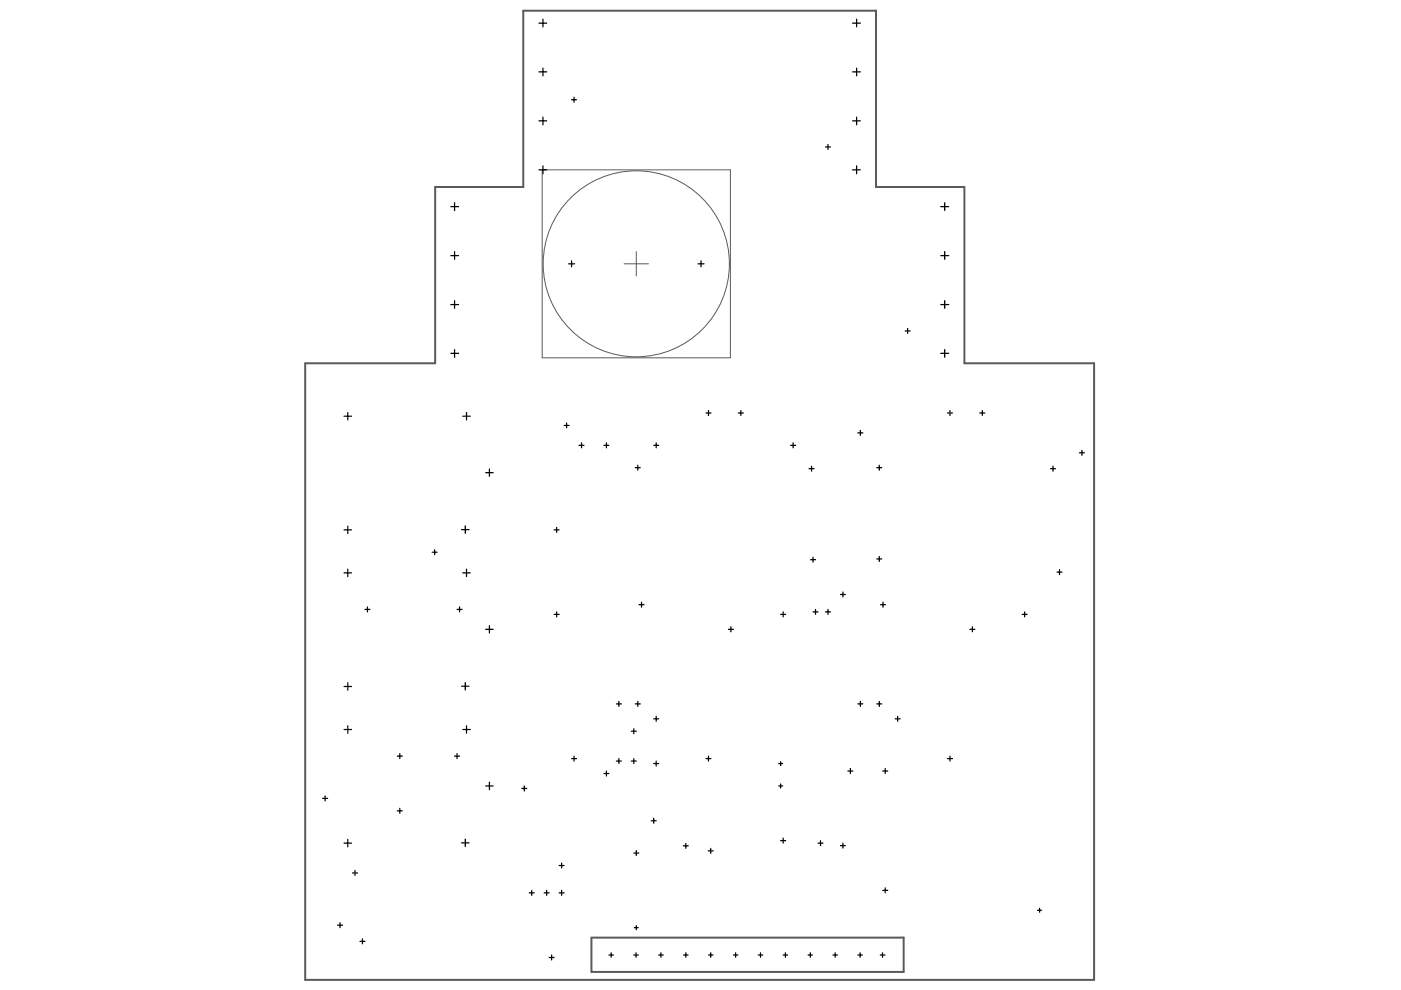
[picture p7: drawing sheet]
<svg xmlns="http://www.w3.org/2000/svg" width="297mm" height="210mm" viewBox="0 0 297 210" stroke-linecap="round" stroke-linejoin="round" font-family="sans-serif">
<g fill="none" stroke="#5a5a5a" stroke-width=".21">
<path d="M115 36h39.9v39.9h-39.9zM132.3 55.9h5.2M134.9 53.4v5.1"/>
<circle cx="134.9" cy="55.9" r="19.7"/>
</g>
<path d="M110.9 2.3h74.8v37.3h18.8v37.4h27.5v130.8h-167.3v-130.8h27.6v-37.4h18.6zM125.4 198.8h66.2v7.3h-66.2z" fill="none" stroke="#5a5a5a" stroke-width=".42"/>
<g fill="none" stroke="#000" stroke-width=".26">
<path d="M114.3 15.2h1.6M114.3 4.9h1.6M115.1 4.1v1.6M115.1 14.4v1.7M180.8 15.2h1.6M180.8 4.9h1.6M181.6 4.1v1.6M181.6 14.4v1.7M114.3 36h1.6M114.3 25.6h1.6M115.1 24.8v1.7M115.1 35.2v1.7"/>
<path d="M121.2 21.1h1M121.7 20.6v1.1M175 31.2h1.1M175.5 30.6v1.1M180.8 36h1.6M180.8 25.6h1.6M181.6 24.8v1.7M181.6 35.2v1.7M95.6 54.2h1.6M95.6 43.8h1.6M96.4 43v1.7M96.4 53.4v1.6"/>
<path d="M120.5 55.9h1.3M121.2 55.3v1.3M148 55.9h1.3M148.6 55.3v1.3M199.5 54.2h1.6M199.5 43.8h1.6M200.3 43v1.7M200.3 53.4v1.6M95.6 64.6h1.6M95.6 74.9h1.6M96.4 63.7v1.7M96.4 74.1v1.7"/>
<path d="M191.9 70.2h1.1M192.4 69.6v1.1M199.5 64.6h1.6M199.5 74.9h1.6M200.3 63.7v1.7M200.3 74.1v1.7M72.9 88.3h1.6M73.7 87.5v1.5M98.1 88.3h1.6M98.9 87.5v1.5M103.8 99.4v1.6M119.6 90.2h1.1"/>
<path d="M120.1 89.7v1M122.8 94.4h1M123.3 93.9v1M128 94.4h1.1M128.6 93.9v1M134.7 99.2h1.1M135.2 98.6v1.1M138.6 94.4h1.1M139.1 93.9v1M149.7 87.6h1M150.2 87v1.1M156.5 87.6h1.1"/>
<path d="M157.1 87v1.1M167.6 94.4h1.1M168.2 93.9v1M171.5 99.4h1.1M172.1 98.8v1.1M181.9 91.8h1M182.4 91.3v1M185.9 99.2h1M186.4 98.6v1.1M200.9 87.6h1M201.4 87v1.1M207.7 87.6h1.1"/>
<path d="M208.3 87v1.1M222.7 99.4h1.1M223.3 98.8v1.1M228.9 96h1M229.4 95.5v1M72.9 112.3h1.6M73.7 111.6v1.5M91.6 117.1h1.1M92.2 116.6v1M97.9 112.3h1.5M98.6 111.5v1.6M103 100.2h1.6"/>
<path d="M117.5 112.3h1M118 111.8v1.1M171.9 118.7h1M172.4 118.1v1.1M185.9 118.5h1M186.4 118v1M72.9 121.5h1.6M73.7 120.7v1.6M77.4 129.2h1M77.9 128.7v1M96.9 129.2h1.1M97.4 128.7v1"/>
<path d="M98.1 121.5h1.6M98.9 120.7v1.6M103 133.4h1.6M103.8 132.6v1.6M117.5 130.3h1M118 129.7v1.1M135.5 128.2h1M136 127.7v1M154.4 133.4h1.1M155 132.9v1.1M165.5 130.3h1.1M166 129.7v1.1"/>
<path d="M172.4 129.7h1M172.9 129.2v1.1M175 129.7h1.1M175.5 129.2v1.1M178.2 126h1M178.7 125.5v1.1M186.7 128.2h1M187.2 127.7v1M205.6 133.4h1.1M206.2 132.9v1.1M216.7 130.3h1.1M217.2 129.7v1.1"/>
<path d="M224.1 121.3h1.1M224.6 120.8v1M72.9 154.7h1.6M72.9 145.6h1.6M73.7 144.8v1.5M73.7 153.9v1.6M84.8 159.8v1M96.9 159.8v1M97.9 145.5h1.5M98.1 154.7h1.6M98.6 144.7v1.6M98.9 153.9v1.6"/>
<path d="M130.7 149.2h1M131.2 148.7v1.1M133.9 155h1M134.4 154.5v1.1M134.7 149.2h1.1M135.2 148.7v1.1M138.6 152.4h1.1M139.1 151.9v1M181.9 149.2h1M182.4 148.7v1.1M185.9 149.2h1M186.4 148.7v1.1"/>
<path d="M189.8 152.4h1.1M190.3 151.9v1M68.4 169.3h1.1M68.9 168.7v1.1M72.9 178.8h1.6M73.7 178v1.6M84.2 171.9h1.1M84.2 160.3h1.1M84.8 171.4v1M96.4 160.3h1M97.9 178.7h1.5M98.6 177.9v1.6"/>
<path d="M103 166.6h1.6M103.8 165.8v1.6M110.6 167.2h1.1M111.2 166.6v1.1M121.2 160.8h1M121.7 160.3v1.1M128 164h1.1M128.6 163.5v1M130.7 161.4h1M131.2 160.8v1.1M133.9 161.4h1M134.4 160.8v1.1"/>
<path d="M138.1 174h1M138.6 161.9h1.1M138.6 173.5v1M139.1 161.4v1M144.9 179.3h1M145.4 178.8v1.1M149.7 160.8h1M150.2 160.3v1.1M150.7 179.9v1M165.1 161.9h.8M165.1 166.6h.8M165.5 178.2h1.1"/>
<path d="M165.5 161.5v.8M165.5 166.2v.9M166 177.7v1.1M173.4 178.8h1.1M174 178.2v1.1M178.2 179.3h1M178.7 178.8v1M179.8 163.5h1M180.3 162.9v1.1M187.2 163.5h1M187.7 162.9v1.1M200.9 160.8h1"/>
<path d="M201.4 160.3v1.1M71.6 196.2h1M72.1 195.6v1.1M74.7 185.1h1.1M75.3 184.6v1M76.3 199.6h1.1M76.8 199.1v1M112.2 189.3h1.1M112.7 188.8v1M115.4 189.3h1M115.9 188.8v1M118.5 189.3h1.1"/>
<path d="M118.5 183.5h1.1M119.1 183v1M119.1 188.8v1M134.4 180.9h1M134.5 196.7h.8M134.9 180.3v1.1M134.9 196.3v.8M150.2 180.4h1M187.2 188.8h1M187.7 188.3v1M220 193h.8M220.4 192.6v.8"/>
<path d="M116.4 203h1.1M117 202.5v1M129.1 202.5h1M129.6 202v1M134.4 202.5h.9M134.9 202v1M139.7 202.5h.9M140.1 202v1M144.9 202.5h1M145.4 202v1M150.2 202.5h1M150.7 202v1"/>
<path d="M155.5 202.5h.9M156 202v1M160.8 202.5h.9M161.2 202v1M166 202.5h1M166.5 202v1M171.3 202.5h1M171.8 202v1M176.6 202.5h1M177.1 202v1M181.9 202.5h.9M182.4 202v1"/>
<path d="M186.6 202.5h1M187.1 202v1"/>
</g>
</svg>
